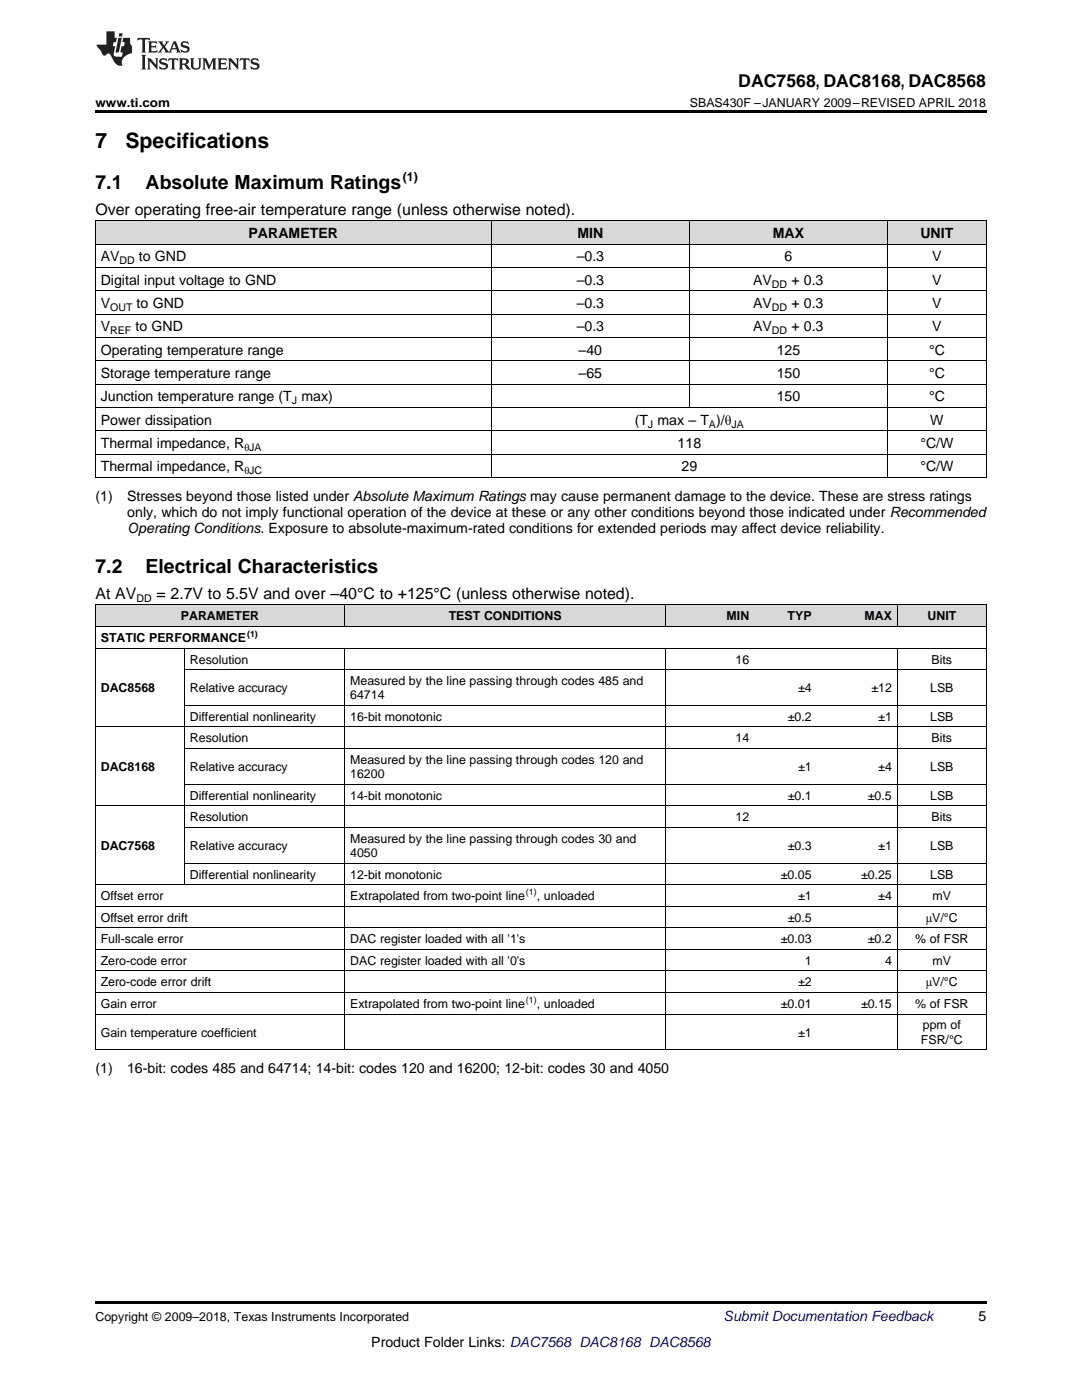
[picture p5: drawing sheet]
<svg xmlns="http://www.w3.org/2000/svg" width="216mm" height="279mm" viewBox="0 0 216 279" stroke-linecap="round" stroke-linejoin="round" font-family="sans-serif">
<defs><g id="words">
<g font-size="4.2">
<text x="19" y="29.6">7</text>
<text x="25" y="29.6">Specifications</text>
</g>
<g font-size="3.9">
<text x="19" y="37.7">7.1</text>
<text x="29.1" y="37.7">Absolute Maximum Ratings</text>
<text x="19" y="114.4">7.2</text>
<text x="29.1" y="114.4">Electrical Characteristics</text>
</g>
<text font-size="3.5" x="147.3" y="17.3">DAC7568, DAC8168, DAC8568</text>
<g font-size="3.2">
<text x="19" y="42.9">Over operating free-air temperature range (unless otherwise noted).</text>
<text x="19" y="119.5">At AV</text>
<text x="31.2" y="119.5">= 2.7V to 5.5V and over –40°C to +125°C (unless otherwise noted).</text>
</g>
<g font-size="2.8">
<text x="49.6" y="47.5">PARAMETER</text>
<text x="115.2" y="47.5">MIN</text>
<text x="154.2" y="47.5">MAX</text>
<text x="183.7" y="47.5">UNIT</text>
<text x="20.1" y="52.2">AV</text>
<text x="27.7" y="52.2">to GND</text>
<text x="115.1" y="52.2">–0.3</text>
<text x="156.5" y="52.2">6</text>
<text x="186" y="52.2">V</text>
<text x="20.1" y="56.8">Digital input voltage to GND</text>
<text x="115.1" y="56.8">–0.3</text>
<text x="150.3" y="56.8">AV</text>
<text x="157.9" y="56.8">+ 0.3</text>
<text x="186" y="56.8">V</text>
<text x="20.1" y="61.5">V</text>
<text x="27.3" y="61.5">to GND</text>
<text x="115.1" y="61.5">–0.3</text>
<text x="150.3" y="61.5">AV</text>
<text x="157.9" y="61.5">+ 0.3</text>
<text x="186" y="61.5">V</text>
<text x="20.1" y="66.1">V</text>
<text x="20.1" y="70.8">Operating temperature range</text>
<text x="27.1" y="66.1">to GND</text>
<text x="115.1" y="66.1">–0.3</text>
<text x="115.5" y="70.8">–40</text>
<text x="150.3" y="66.1">AV</text>
<text x="155" y="70.8">125</text>
<text x="157.9" y="66.1">+ 0.3</text>
<text x="185.4" y="70.8">°C</text>
<text x="186" y="66.1">V</text>
<text x="20.1" y="75.5">Storage temperature range</text>
<text x="115.5" y="75.5">–65</text>
<text x="155" y="75.5">150</text>
<text x="185.4" y="75.5">°C</text>
<text x="20.1" y="80.1">Junction temperature range (T max)</text>
<text x="155" y="80.1">150</text>
<text x="185.4" y="80.1">°C</text>
<text x="20.1" y="84.8">Power dissipation</text>
<text x="20.1" y="89.4">Thermal impedance, R</text>
<text x="126.6" y="84.8">(T max – T )/θ</text>
<text x="135.2" y="89.4">118</text>
<text x="183.7" y="89.4">°C/W</text>
<text x="185.6" y="84.8">W</text>
<text x="20.1" y="94.1">Thermal impedance, R</text>
<text x="136" y="94.1">29</text>
<text x="183.7" y="94.1">°C/W</text>
<text x="19" y="99.9">(1)</text>
<text x="25.4" y="99.9">Stresses beyond those listed under Absolute Maximum Ratings may cause permanent damage to the device. These are stress ratings</text>
<text x="25.4" y="103.1">only, which do not imply functional operation of the device at these or any other conditions beyond those indicated under Recommended</text>
<text x="25.4" y="106.3">Operating Conditions. Exposure to absolute-maximum-rated conditions for extended periods may affect device reliability.</text>
<text x="19" y="214.1">(1)</text>
<text x="25.4" y="214.1">16-bit: codes 485 and 64714; 14-bit: codes 120 and 16200; 12-bit: codes 30 and 4050</text>
<text x="195.3" y="263.6">5</text>
<text x="74.1" y="268.9">Product Folder Links: DAC7568 DAC8168 DAC8568</text>
</g>
<text font-size="2.8" fill="#0000c8" x="144.4" y="263.6">Submit Documentation Feedback</text>
<g font-size="2.5">
<text x="19" y="21.4">www.ti.com</text>
<text x="137.7" y="21.4">SBAS430F –JANUARY 2009–REVISED APRIL 2018</text>
<text x="80.4" y="36.2">(1)</text>
<text x="36.1" y="123.8">PARAMETER</text>
<text x="89.5" y="123.8">TEST CONDITIONS</text>
<text x="145" y="123.8">MIN</text>
<text x="157.2" y="123.8">TYP</text>
<text x="172.5" y="123.8">MAX</text>
<text x="185.1" y="123.8">UNIT</text>
<text x="20.1" y="128.1">STATIC PERFORMANCE</text>
<text x="37.9" y="132.4">Resolution</text>
<text x="69.9" y="136.7">Measured by the line passing through codes 485 and</text>
<text x="146.8" y="132.4">16</text>
<text x="185.9" y="132.4">Bits</text>
<text x="20.1" y="138.1">DAC8568</text>
<text x="37.9" y="138.1">Relative accuracy</text>
<text x="37.9" y="143.9">Differential nonlinearity</text>
<text x="69.9" y="139.6">64714</text>
<text x="69.9" y="143.9">16-bit monotonic</text>
<text x="157.2" y="143.9">±0.2</text>
<text x="159.2" y="138.1">±4</text>
<text x="173.9" y="138.1">±12</text>
<text x="175.3" y="143.9">±1</text>
<text x="185.6" y="138.1">LSB</text>
<text x="185.6" y="143.9">LSB</text>
<text x="37.9" y="148.2">Resolution</text>
<text x="146.8" y="148.2">14</text>
<text x="185.9" y="148.2">Bits</text>
<text x="20.1" y="153.9">DAC8168</text>
<text x="37.9" y="153.9">Relative accuracy</text>
<text x="69.9" y="152.5">Measured by the line passing through codes 120 and</text>
<text x="69.9" y="155.3">16200</text>
<text x="159.2" y="153.9">±1</text>
<text x="175.3" y="153.9">±4</text>
<text x="185.6" y="153.9">LSB</text>
<text x="37.9" y="159.6">Differential nonlinearity</text>
<text x="69.9" y="159.6">14-bit monotonic</text>
<text x="157.2" y="159.6">±0.1</text>
<text x="173.2" y="159.6">±0.5</text>
<text x="185.6" y="159.6">LSB</text>
<text x="37.9" y="163.9">Resolution</text>
<text x="146.8" y="163.9">12</text>
<text x="185.9" y="163.9">Bits</text>
<text x="20.1" y="169.6">DAC7568</text>
<text x="37.9" y="169.6">Relative accuracy</text>
<text x="69.9" y="168.2">Measured by the line passing through codes 30 and</text>
<text x="69.9" y="171">4050</text>
<text x="157.2" y="169.6">±0.3</text>
<text x="175.3" y="169.6">±1</text>
<text x="185.6" y="169.6">LSB</text>
<text x="20.1" y="179.6">Offset error</text>
<text x="37.9" y="175.3">Differential nonlinearity</text>
<text x="69.9" y="175.3">12-bit monotonic</text>
<text x="69.9" y="179.6">Extrapolated from two-point line</text>
<text x="107.1" y="179.6">, unloaded</text>
<text x="155.8" y="175.3">±0.05</text>
<text x="159.2" y="179.6">±1</text>
<text x="171.8" y="175.3">±0.25</text>
<text x="175.3" y="179.6">±4</text>
<text x="185.6" y="175.3">LSB</text>
<text x="186.1" y="179.6">mV</text>
<text x="20.1" y="183.9">Offset error drift</text>
<text x="157.2" y="183.9">±0.5</text>
<text x="184.7" y="183.9">μV/°C</text>
<text x="20.1" y="188.2">Full-scale error</text>
<text x="69.9" y="188.2">DAC register loaded with all '1's</text>
<text x="155.8" y="188.2">±0.03</text>
<text x="173.2" y="188.2">±0.2</text>
<text x="182.6" y="188.2">% of FSR</text>
<text x="20.1" y="192.5">Zero-code error</text>
<text x="20.1" y="196.8">Zero-code error drift</text>
<text x="69.9" y="192.5">DAC register loaded with all '0's</text>
<text x="159.2" y="196.8">±2</text>
<text x="160.6" y="192.5">1</text>
<text x="176.6" y="192.5">4</text>
<text x="184.7" y="196.8">μV/°C</text>
<text x="186.1" y="192.5">mV</text>
<text x="20.1" y="201.2">Gain error</text>
<text x="69.9" y="201.2">Extrapolated from two-point line</text>
<text x="107.1" y="201.2">, unloaded</text>
<text x="155.8" y="201.2">±0.01</text>
<text x="171.8" y="201.2">±0.15</text>
<text x="182.6" y="201.2">% of FSR</text>
<text x="20.1" y="206.9">Gain temperature coefficient</text>
<text x="159.2" y="206.9">±1</text>
<text x="183.8" y="208.3">FSR/°C</text>
<text x="184.1" y="205.5">ppm of</text>
<text x="19" y="263.6">Copyright © 2009–2018, Texas Instruments Incorporated</text>
</g>
<g font-size="2.1">
<text x="23.8" y="52.7">DD</text>
<text x="154" y="57.4">DD</text>
<text x="22" y="62.1">OUT</text>
<text x="154" y="62.1">DD</text>
<text x="22" y="66.7">REF</text>
<text x="154" y="66.7">DD</text>
<text x="58.2" y="80.7">J</text>
<text x="48.8" y="90">θJA</text>
<text x="129.3" y="85.3">J</text>
<text x="141.5" y="85.3">A</text>
<text x="145.9" y="85.3">JA</text>
<text x="48.8" y="94.7">θJC</text>
<text x="27.2" y="120.2">DD</text>
</g>
<g font-size="1.8">
<text x="49.3" y="127.1">(1)</text>
<text x="105" y="178.6">(1)</text>
<text x="105" y="200.2">(1)</text>
</g>
</g></defs>
<g fill="#d8d8d8">
<path d="M19 120.8h17.8v4.3h-17.8z"/>
<path d="M36.8 120.8h32v4.3h-32z"/>
<path d="M68.8 120.8h37.4v4.3h-37.4z"/>
<path d="M106.2 120.8h26.6v4.3h-26.6z"/>
<path d="M132.8 120.8h17.8v4.3h-17.8z"/>
<path d="M150.6 120.8h12.5v4.3h-12.5z"/>
<path d="M163.1 120.8h16v4.3h-16z"/>
<path d="M179.1 120.8h17.7v4.3h-17.7z"/>
<path d="M19 44.1h19.8v4.7h-19.8z"/>
<path d="M38.8 44.1h59.3v4.7h-59.3z"/>
<path d="M98.1 44.1h39.5v4.7h-39.5z"/>
<path d="M137.6 44.1h39.5v4.7h-39.5z"/>
<path d="M177.1 44.1h19.7v4.7h-19.7z"/>
</g>
<path d="M19 22h177.8v.5h-177.8zM19 259.7h177.8v.5h-177.8z" fill="#000"/>
<g fill="none" stroke="#000" stroke-width=".2">
<path d="M19 58h177.8M19 53.4h177.8M19 48.7h177.8M19 44.1h177.8M19.1 44.1v51.3M98 44.1v51.3M137.5 44.1v37.3M177 44.1v51.3M196.8 44.1v51.3M19 76.7h177.8M19 72h177.8M19 67.4h177.8"/>
<path d="M19 62.7h177.8M19 95.3h177.8M19 90.6h177.8M19 86h177.8M19 81.3h177.8M19 129.3h177.8M19 125h177.8M19 120.7h177.8M19.1 120.8v88.7M36.8 129.4v47.2M36.8 133.6h160M68.8 120.8v4.3"/>
<path d="M68.8 129.4v80.1M132.8 120.8v4.3M132.8 129.4v80.1M179 120.8v4.3M179 129.4v80.1M196.8 120.8v88.7M19 145.1h177.8M36.8 156.5h160M36.8 149.4h160M36.8 140.8h160M19 176.5h177.8M19 160.8h177.8"/>
<path d="M36.8 172.2h160M36.8 165.1h160M19 198.1h177.8M19 193.8h177.8M19 189.5h177.8M19 185.2h177.8M19 180.9h177.8M19 209.5h177.8M19 202.4h177.8"/>
</g>
<g fill="#231f20">
<path d="M27.5 7.6l-.1 .5 .4-.2h.6v.1v2.1l-.2 .4h1l-.3-.4v-2.1l.1-.1h.5l.5 .2-.2-.5zM29.5 8.3l.2 .3v1.5l-.2 .4h1.8l.2-.6a1.04 1.04 0 0 1-1.3 .2v-.7h.6l.3 .2v-.6l-.3 .2h-.6v-.6l.8-.1 .4 .3-.2-.5zM31.5 8.3l.9 1.1-.9 1.1h.8l-.2-.2 .5-.7 .4 .7-.2 .2h1.5l-.1-.2 .1-.4h.9l.1 .4-.2 .2h1l-.3-.3-.7-1.9h-.5l-.9 2-.8-1 .9-1h-.8l.1 .3-.3 .5-.4-.6 .2-.2zM34.7 8.6l.4 1h-.7zM36.3 8.4a.63 .63 0 0 0-.2 .7 .63 .63 0 0 0 .6 .4l.6 .2 .1 .2a.75 .75 0 0 1-.7 .4 .75 .75 0 0 1-.6-.5l.1 .7 .1-.1a1.11 1.11 0 0 0 1.5-.6 1.13 1.13 0 0 0-1.2-.8l-.1-.4a1.04 1.04 0 0 1 1.2 .2l-.2-.5-.1 .1-.5-.2zM28.2 10.9l.2 .4v2.2l-.2 .4h1l-.3-.4v-2.2l.3-.4zM29.3 11.6l.3 .4v1.5l-.3 .4h.8l-.2-.4v-1.3l1.5 1.7v-1.9l.2-.4h-.7l.2 .4v.9l-1.1-1.3zM32 11.8a.62 .62 0 0 0-.2 .7 .62 .62 0 0 0 .6 .4l.6 .1 .1 .3a.76 .76 0 0 1-.7 .3 .76 .76 0 0 1-.6-.4l.1 .7 .1-.1a1.11 1.11 0 0 0 1.5-.6 1.13 1.13 0 0 0-1.2-.8l-.1-.4a1.04 1.04 0 0 1 1.2 .2l-.2-.6-.1 .1-.5-.1zM33.7 11.6l-.2 .6a.61 .61 0 0 1 .8-.3v1.6l-.2 .4h.9l-.2-.4v-1.6a.63 .63 0 0 1 .8 .3l-.2-.6zM35.6 11.6l.3 .4v1.5l-.3 .4h1l-.2-.2v-.8l.5 .2a.76 .76 0 0 0 1.2 .7l-1-1a.58 .58 0 0 0 .6-.5 .58 .58 0 0 0-.5-.6zM36.4 11.9h.1a.45 .45 0 0 1 .5 .1 .45 .45 0 0 1 .1 .5l-.7 .2zM37.9 11.6l.2 .2a2.17 2.17 0 0 0 .3 1.9 .99 .99 0 0 0 1.6-.6v-1.1l.2-.4h-.7l.2 .2a1.92 1.92 0 0 1-.2 1.8 .6 .6 0 0 1-.9-.5v-1.1l.2-.4zM40.4 11.6l.2 .4v1.5l-.2 .4h.7l-.2-.4v-1.4l.8 1.8 .8-1.8v1.4l-.2 .4h.9l-.2-.4v-1.5l.2-.4h-.8l-.6 1.5-.6-1.5zM43.4 11.6l.2 .4v1.5l-.2 .4h1.8l.2-.6a1.04 1.04 0 0 1-1.3 .1v-.6h.5l.4 .2v-.6l-.4 .2h-.5v-.7h.8l.3 .3-.1-.6zM45.5 11.6l.2 .4v1.5l-.2 .4h.7l-.2-.4v-1.3l1.5 1.7v-1.9l.2-.4h-.7l.2 .4v.9l-1.1-1.3zM47.9 11.6l-.1 .6a.61 .61 0 0 1 .8-.3v1.6l-.3 .4h1l-.3-.4 .1-1.6a.63 .63 0 0 1 .7 .3l-.1-.6zM50.2 11.8a.62 .62 0 0 0-.2 .7 .62 .62 0 0 0 .6 .4l.6 .1 .2 .3a.76 .76 0 0 1-.8 .3 .76 .76 0 0 1-.6-.4l.1 .7 .2-.1a1.11 1.11 0 0 0 1.5-.6 1.13 1.13 0 0 0-1.3-.8l-.1-.4a1.04 1.04 0 0 1 1.2 .2l-.1-.6-.2 .1-.5-.1z"/>
<path d="M21.2 6.3v2.6h-1.9l.1 .4 .7 .9a.91 .91 0 0 0 1 .8 .56 .56 0 0 1 .5-.3 .56 .56 0 0 1 .5 .3l.4 .8a1.53 1.53 0 0 0 1.9 1.2 1.54 1.54 0 0 1 1-2.1l.9-.3v-1.4a1.52 1.52 0 0 1-.3-1.6h-1.4l-.2 .8h.5l-.2 .8h-.4l-.2 1v.2l.4 .1-.2 .8a1.93 1.93 0 0 1-1.6-.3l.3-1.8h-.5l.2-.8h.4l.2-.8h-.4v-1.3zM23.6 7.6l-.6 2.9h.7l.6-2.9zM23.8 6.6l-.1 .7h.6l.2-.7z"/>
</g>
<use href="#words"/>
</svg>
